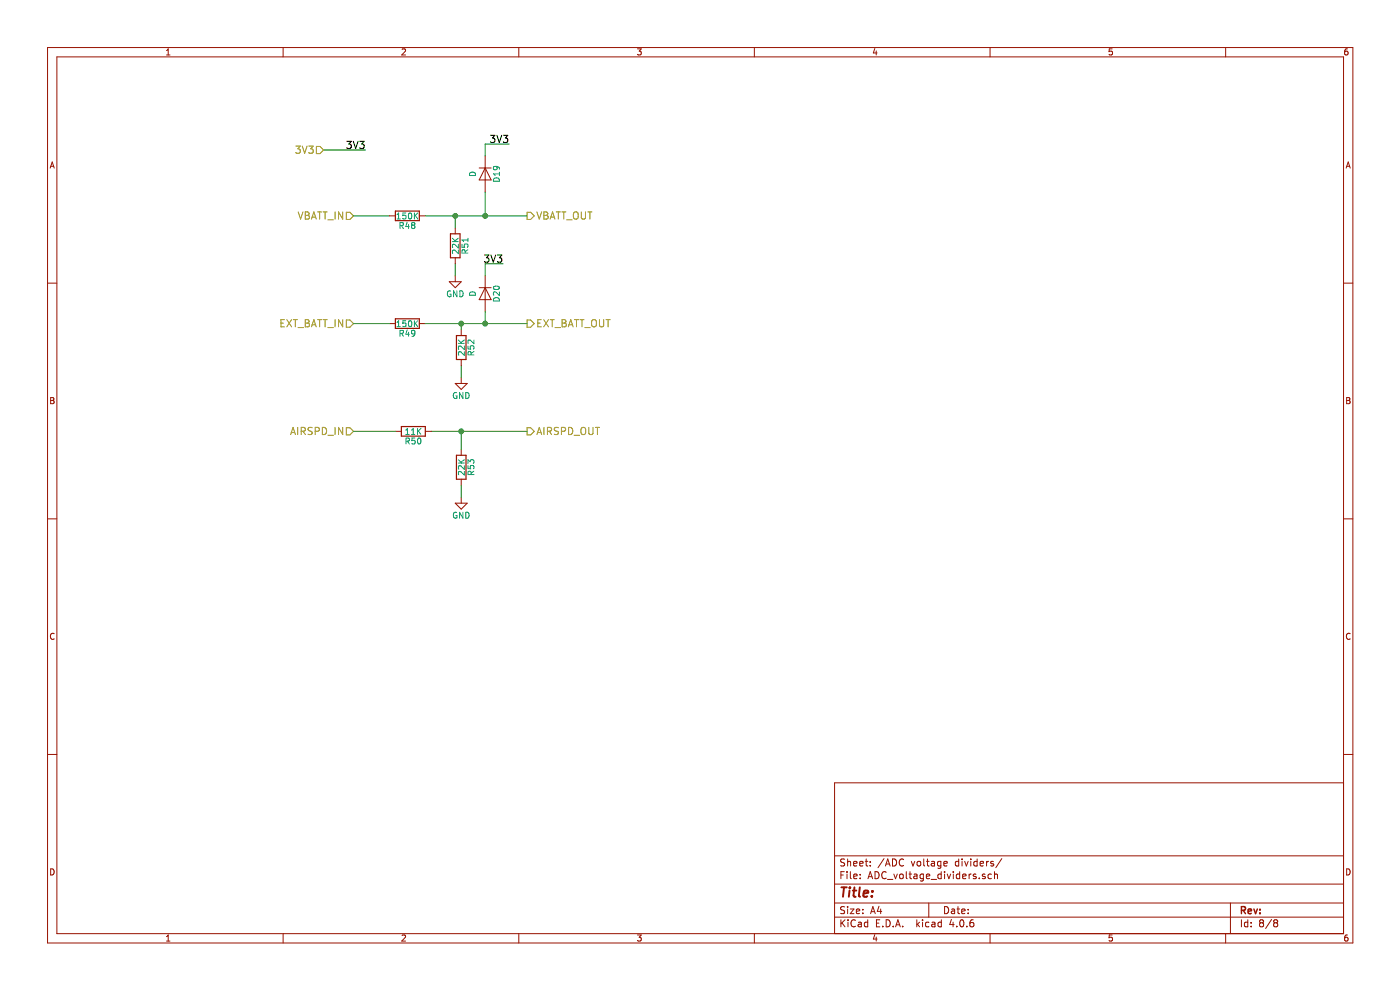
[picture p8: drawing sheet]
<svg xmlns="http://www.w3.org/2000/svg" width="297mm" height="210mm" viewBox="0 0 297 210" stroke-linecap="round" stroke-linejoin="round" font-family="sans-serif">
<g fill="none" stroke="#981200" stroke-width=".21">
<path d="M10.1 10.1h276.9v189.9h-276.9zM12.1 12.1h272.9v185.9h-272.9zM35.3 11.7h.8M35.3 10.7l.4-.3v1.3M60.1 10.1v2M85.3 10.5l.5-.1 .2 .3-.8 1h.8M110.1 10.1v2M135.2 10.4h.8l-.4 .4 .3 .1 .1 .2v.4l-.2 .2-.6-.2M160 10.1v2M185.6 10.3l-.3 .9h.8M185.9 10.8v.9M210 10.1v2"/>
<path d="M235.9 10.4h-.6v.6l.6-.1 .1 .5-.2 .3-.5-.2M260 10.1v2M285.9 10.4h-.4l-.2 .3v.7l.2 .3 .4-.2 .1-.4-.1-.2-.4-.1-.2 .3M10.6 35.7l.5-1.3 .4 1.3M10.8 35.3h.6M101.7 35.6h2.5M102.9 33.1v7.6M102.9 35.6l1.3 2.6h-2.5zM285.6 35.7l.4-1.3 .4 1.3M285.7 35.3h.6M82.6 45.8h1.3M89 45.8h1.2"/>
<path d="M95.3 59.8h2.5l-1.2 1.2zM96.6 48.3v1.3M96.6 54.7v1.2M96.6 58.5v1.3M102.9 58.5v7.6M10.1 60.1h2M82.6 68.6h1.3M89 68.6h1.2M97.8 69.9v1.3M97.8 76.3v1.2M101.7 61h2.5M102.9 61l1.3 2.6h-2.5z"/>
<path d="M285 60.1h2M10.7 84.3h.5l.2 .3-.2 .3 .3 .3-.2 .4h-.6zM10.7 84.9h.5M83.9 91.5h1.2M90.2 91.5h1.3M96.6 81.3h2.5l-1.3 1.3zM97.8 80.1v1.2M97.8 95.3v1.3M285.7 84.3h.4l.3 .3-.3 .3 .3 .3-.2 .4h-.5zM285.7 84.9h.4M10.1 110.1h2M96.6 106.7h2.5l-1.3 1.3z"/>
<path d="M97.8 101.7v1.2M97.8 105.5v1.2M285 110.1h2M11.5 134.4a.58 .58 0 0 0-.8 .6 .58 .58 0 0 0 .8 .5M286.4 134.4a.58 .58 0 0 0-.8 .6 .58 .58 0 0 0 .8 .5M10.1 160h2M285 166.1h-108v31.9M285 160h2M10.7 184.3a.65 .65 0 0 1 .8 .7 .65 .65 0 0 1-.8 .6zM35.3 198.7l.4-.4v1.3M35.3 199.6h.8M60.1 198v2"/>
<path d="M85.3 198.4l.5-.1 .2 .4-.8 .9h.8M110.1 198v2M135.2 198.3h.8l-.4 .5 .3 .1 .1 .2v.4l-.2 .1-.6-.1M160 198v2M177 194.5h108M177 191.5h108M177 187.5h108M177 181.5h108M178.4 185.6h.5M178.4 195.1v1.5M178.6 195.7l.7 .9M179.1 184.9h-.7v1.5"/>
<path d="M179.2 192.4l-.6-.1-.3 .3 .1 .3 .7 .3v.5l-.2 .1-.6-.1M179.2 182.3l-.6-.1-.3 .3 .1 .3 .7 .3v.5l-.2 .1-.6-.1M179.3 195.1l-.9 .9M179.7 184.9v.1M179.7 185.4v1M179.8 182.2v1.5M179.8 192.3v.2M179.8 192.8v1M179.8 182.8l.2-.1 .4 .1 .1 .9M179.9 195.1v.2M179.9 195.6v1M180.4 192.8h.8l-.8 1h.8"/>
<path d="M180.4 184.9v1.3l.2 .2M181.1 183.2l.7-.1-.1-.3-.4-.1-.2 .2 .1 .7h.5M181.1 185.9l.7-.1v-.3l-.5-.1-.2 .2 .1 .7h.6M181.5 195.3a.71 .71 0 0 0-1 .5 .71 .71 0 0 0 .7 .8l.3-.1M181.7 193.3l.7-.1-.1-.3-.4-.1-.2 .2v.7h.6M182.1 195.7h.6v.9M182.4 183.2l.7-.1-.1-.3-.4-.1-.2 .2 .1 .7h.5M182.5 186.3v.1M182.5 185.5v.1M182.7 196l-.7 .2 .3 .4 .4-.1M183 193.7v.1M183 192.9v.1"/>
<path d="M183.5 182.7h.6M183.8 182.2v1.3l.3 .2M184.1 195.7l-.4-.1-.3 .3v.6l.3 .1 .4-.1M184.1 195.1v1.5M184.1 186.4l.5-1.5 .5 1.5M184.3 186h.7M184.6 182.8v.1M184.6 183.6v.1M184.7 193.8l.5-1.5 .5 1.5M184.8 193.4h.7M185.6 198.3l-.3 .9h.8M185.6 184.9a.76 .76 0 0 1 .9 .7 .76 .76 0 0 1-.9 .8z"/>
<path d="M185.9 198.8v.8M185.9 195.8h.5M186.5 192.2l-.4 1.1h1M186.6 195.1h-.7v1.5h.7M186.8 192.8v1M187.3 196.5v.1M187.5 182.1l-1.2 2M187.8 183.7l.5-1.5 .5 1.5M188 183.3h.7M188 195.1a.76 .76 0 0 1 .9 .8 .76 .76 0 0 1-.9 .7zM188 185a.71 .71 0 0 0-1 .5 .71 .71 0 0 0 .7 .9l.3-.1M188.3 186.5h1.1"/>
<path d="M189.3 182.2a.76 .76 0 0 1 .9 .8 .76 .76 0 0 1-.9 .7zM189.5 196.5v.1M189.6 185.4l.4 1 .4-1M190 196.6l.5-1.5 .5 1.5M190.1 196.2h.7M190.9 185.5l.2-.1 .4 .1 .1 .6-.1 .2-.4 .1-.2-.1zM191.5 196.5v.1M191.7 182.4a.71 .71 0 0 0-1 .5 .71 .71 0 0 0 .7 .8l.3-.1M192.3 184.9v1.3l.2 .2M192.8 185.4h.6M193 184.9v1.3l.4 .2M193.3 182.7l.4 1 .4-1"/>
<path d="M193.9 185.5h.6v.9M194.5 195.1v1.5M194.5 185.8l-.7 .2 .3 .4 .4-.1M194.6 182.8l.2-.1 .5 .1v.6l-.1 .2-.4 .1-.2-.1zM194.6 196l.5 .6M195.1 195.6l-.6 .6M195.7 195.1v.2M195.7 195.6v1M195.9 185.5l-.4-.1-.3 .3 .1 .6 .2 .1 .4-.1M195.9 185.4l-.1 1.3-.2 .2-.3-.1M196 182.2v1.3l.2 .2M196.5 185.9l.7-.1v-.3l-.4-.1-.3 .2 .1 .7h.6"/>
<path d="M196.6 182.7h.5M196.8 182.2v1.3l.3 .2M197 191.5v3M197.1 195.7l-.5-.1-.3 .3 .1 .6 .2 .1 .5-.1M197.5 186.5h1.2M197.6 182.8h.6l.1 .9M197.7 195.7h.6l.1 .9M198.3 183.1l-.8 .2 .3 .4 .5-.1M198.4 196l-.8 .2 .3 .4 .5-.1M199.6 182.8l-.4-.1-.3 .3 .1 .6 .2 .1 .4-.1M199.6 182.7l-.1 1.4-.2 .1-.3-.1M199.7 185.5l-.5-.1-.2 .3v.6l.2 .1 .5-.1"/>
<path d="M199.7 184.9v1.5M199.7 195.7l-.4-.1-.3 .3 .1 .6 .2 .1 .4-.1M199.7 195.1v1.5M200.2 183.2l.7-.1v-.3l-.4-.1-.3 .2 .1 .7h.6M200.4 184.9v.1M200.4 185.4v1M200.4 192.3a.76 .76 0 0 1 .9 .8 .76 .76 0 0 1-.9 .7zM200.9 185.4l.4 1 .4-1M201.8 195l-.3 1.1h.9M201.9 192.9h.6v.9M202.2 195.6v1M202.2 184.9v.1"/>
<path d="M202.2 185.4v1M202.5 193.2l-.7 .3 .2 .3 .5-.1M203 196.5v.1M203 192.8h.6M203.2 192.3v1.3l.4 .2M203.4 182.8l-.5-.1-.2 .3v.6l.2 .1 .5-.1M203.4 182.2v1.5M203.6 184.9v1.5M203.6 185.5l-.4-.1-.3 .3v.6l.3 .1 .4-.1M203.8 195.3l.2-.2a.8 .8 0 0 1 .5 .8 .8 .8 0 0 1-.5 .7l-.4-.6zM204 193.3l.7-.1v-.3l-.5-.1-.2 .2 .1 .7h.6M204.1 182.2v.2"/>
<path d="M204.1 182.7v1M204.2 185.9l.7-.1v-.3l-.5-.1-.2 .2 .1 .7h.6M204.7 182.7l.3 1 .4-1M205.1 196.5v.1M205.4 193.7v.1M205.4 192.9v.1M205.6 185.4v1M205.9 182.2v.2M205.9 182.7v1M206 185.4l-.4 .3M206.5 195.1l-.5 .1a1.11 1.11 0 0 0-.1 1.3l.4 .1 .2-.1 .1-.5-.3-.3h-.4l-.2 .3M207 185.5l-.3-.1-.2 .2v.2l.5 .2v.3h-.5"/>
<path d="M207.3 182.8l-.4-.1-.3 .3 .1 .6 .2 .1 .4-.1M207.3 182.2v1.5M207.7 186.3v.1M207.9 183.2l.7-.1v-.3l-.4-.1-.3 .2 .1 .7h.6M209 185.5l-.4-.1-.2 .2 .1 .2 .5 .2v.3h-.6M209.3 182.7v1M209.7 182.7l-.4 .3M210 198v2M210.3 185.5l-.4-.1-.3 .3 .1 .6 .2 .1 .4-.1M210.7 182.8l-.3-.1-.2 .2v.2l.5 .2v.3h-.5M211 185.5l.2-.1 .4 .1v.9M211 184.9v1.5"/>
<path d="M212.5 182.1l-1.2 2M235.9 198.3h-.6v.6h.6l.1 .5-.2 .2-.5-.1M260 198v2M261 191.5v6.5M263.4 195.1v1.5M264.7 195.7l-.4-.1-.3 .3 .1 .6 .2 .1 .4-.1M264.7 195.1v1.5M265.4 196.5v.1M265.4 195.7v.1M267.5 195.7l-.3 .3v.3l.3 .3h.3l.3-.3v-.3l-.3-.3M267.5 195.7l-.3-.2 .3-.4h.3l.3 .3-.3 .3M267.5 195.7h.3"/>
<path d="M269.8 195l-1.3 2M270.5 195.7l-.3 .3v.3l.3 .3h.3l.3-.3v-.3l-.3-.3M270.5 195.7l-.3-.2 .3-.4h.3l.3 .3-.3 .3M270.5 195.7h.3M285.7 184.3a.65 .65 0 0 1 .7 .7 .65 .65 0 0 1-.7 .6zM285.9 198.3l-.4 .1-.2 .2v.8l.2 .2 .4-.1 .1-.4-.1-.2-.4-.1-.2 .3"/>
</g>
<g fill="none" stroke="#009596" stroke-width=".21">
<path d="M99.6 36.7a.69 .69 0 0 1 .8-.1 .69 .69 0 0 1 .5 .6h-1.3zM104.7 38a.69 .69 0 0 1 .8-.2 .69 .69 0 0 1 .4 .7h-1.2zM105.2 35.3l.3 .2-.1 .4-.6 .1-.1-.5 .2-.2 .7 .1 .3 .3v.2M105.9 36.5v.7M105.9 36.9h-1.2l.3 .3M84.2 45.5l.4-.3v1.2M84.2 46.4h.7M84.9 47.9l.6-.1v-.5l-.6-.1v1.3M85.2 47.9l.4 .6M86.1 45.2h-.6l-.1 .6h.7v.5l-.2 .1-.5-.1M86.4 47.1l-.3 .9h.8M86.7 47.6v.9"/>
<path d="M86.7 45.3l.2-.1a.67 .67 0 0 1 .5 .6 .67 .67 0 0 1-.5 .6l-.3-.4zM87.5 47.7l-.2-.2 .2-.3 .5 .1v.2l-.2 .2M87.5 47.7l-.2 .3 .1 .4 .1 .1h.3l.2-.3v-.3l-.2-.2M87.5 47.7h.3M87.9 45.2v1.2M88.1 45.7l.5 .7M88.6 45.2l-.7 .7M96 51.2h1.2M96 50.5l.7 .7M97.2 51.8v.8l-.9-.8-.3 .2 .1 .5M97.2 53v.8l-.9-.8-.3 .3 .1 .4M97.2 50.5l-.7 .6"/>
<path d="M98 51.8v.6l.6 .1v-.7h.5l.2 .2-.2 .5M98.7 53.7l-.1-.6-.5-.1-.1 .7h1.3M99.3 50.5v.7M99.3 53l-.6 .4M99.3 50.9h-1.3l.4 .3M84.2 69.3h.7M84.2 68.4l.4-.4v1.3M84.9 70.7l.6-.1v-.4l-.6-.1v1.2M85.2 70.7l.4 .6M86.1 68h-.6l-.1 .6h.7v.6l-.2 .1-.5-.1M86.4 70l-.3 .9h.8M86.7 70.5v.8"/>
<path d="M86.7 68.1l.2-.1a.67 .67 0 0 1 .5 .7 .67 .67 0 0 1-.5 .6l-.3-.5zM87.9 68v1.3M88 70.6l-.2 .3-.4-.1v-.6l.4-.1 .2 .2v.7l-.3 .3h-.3M88.1 68.6l.5 .7M88.6 68l-.7 .7M95.6 61.7a.59 .59 0 0 0-.7 .6 .59 .59 0 0 0 .7 .6l.1-.5h-.3M96.9 61.7v1.3l-.7-1.3v1.3M97.2 72.8h1.3M97.2 72.1l.7 .7M97.5 61.7a.64 .64 0 0 1 .8 .6 .64 .64 0 0 1-.8 .7zM98.5 74.6v.8l-.9-.8-.4 .2 .1 .5M98.5 73.4v.8l-.9-.8-.4 .2 .1 .5"/>
<path d="M98.5 72.1l-.7 .6M99.3 73.4v.6l.6 .1v-.7h.5l.1 .2-.1 .5M99.6 62.1a.69 .69 0 0 1 .8-.1 .69 .69 0 0 1 .5 .6h-1.3zM99.9 75.3v-.6l-.5-.1-.1 .7h1.2M100.5 74.6l-.6 .4M100.5 72.1v.8l-.9-.8-.3 .3 .1 .4M104.7 63.4a.69 .69 0 0 1 .8-.2 .69 .69 0 0 1 .4 .6h-1.2zM104.8 60.8a.69 .69 0 0 1 1.1 .3 .74 .74 0 0 1-1.2-.1zM105.9 61.9v.8l-.9-.8-.3 .2 .1 .5M86.1 92.2h.7M86.1 91.2l.3-.3v1.3M86.1 93.6l.6-.1 .1-.5-.7-.1v1.3"/>
<path d="M86.4 93.6l.5 .6M87.3 92.2h.7M87.3 91.2l.4-.3v1.3M88 92.9h-.6v.6h.6v.6l-.2 .1-.4-.1M88.6 90.9v1.3M88.7 93l.2-.1a.67 .67 0 0 1 .4 .7 .67 .67 0 0 1-.4 .6l-.3-.5zM88.8 91.4l.5 .8M89.3 90.9l-.7 .7M96.9 83.3a.59 .59 0 0 0-.7 .6 .59 .59 0 0 0 .7 .6v-.5h-.2M97.2 98.2h1.3M97.2 97.5l.7 .7M98.2 83.3v1.2l-.7-1.2v1.2"/>
<path d="M98.5 98.8v.8l-.9-.8-.4 .2 .1 .5M98.5 97.5l-.7 .5M98.8 83.3a.64 .64 0 0 1 .7 .6 .64 .64 0 0 1-.7 .6zM99.3 98.3v-.8l.5 .4 .1-.3h.5l.1 .1-.1 .6M99.3 98.8v.6h.6v-.6h.5l.1 .2-.1 .4M100.5 100l-.6 .4M96.9 108.7a.59 .59 0 0 0-.7 .6 .59 .59 0 0 0 .7 .6v-.5h-.2M98.2 108.7v1.2l-.7-1.2v1.2M98.5 100v.8l-.9-.8-.4 .2 .1 .5M98.8 108.7a.64 .64 0 0 1 .7 .6 .64 .64 0 0 1-.7 .6zM99.9 100.7v-.6l-.5-.1-.1 .7h1.2"/>
</g>
<g fill="none" stroke="#009300" stroke-width=".21">
<path d="M68.6 31.8h8.9M108 30.6h-5.1v2.5M75 45.8h7.6M90.2 45.8h21.6M96.6 45.8v2.5M96.6 55.9v2.6M102.9 40.7v5.1M106.7 55.9h-3.8v2.6M75 68.6h7.6M90.2 68.6h21.6M97.8 68.6v1.3M97.8 77.5v2.6"/>
<path d="M102.9 66.1v2.5M75 91.5h8.9M91.5 91.5h20.3M97.8 91.5v3.8M97.8 102.9v2.6"/>
</g>
<path d="M83.9 44.8h5.1v2h-5.1zM95.6 49.6h2v5.1h-2zM83.9 67.6h5.1v2.1h-5.1zM96.8 71.2h2.1v5.1h-2.1zM85.1 90.5h5.1v2h-5.1zM96.8 96.6h2.1v5.1h-2.1z" fill="none" stroke="#981200" stroke-width=".25"/>
<g fill="none" stroke="#969400" stroke-width=".21">
<path d="M62.8 31h.9l-.5 .6 .5 .2-.1 .6-.2 .1-.6-.1M64.1 31l.5 1.5 .5-1.5M65.5 31h.9l-.5 .6 .5 .2v.6l-.3 .1-.6-.1M67.1 31.1h.8l.7 .7-.7 .8h-.8zM63.3 45l.5 1.5 .5-1.5M64.8 45h.5l.3 .3-.3 .4 .3 .1v.4l-.3 .3h-.5zM64.8 45.7h.5M66.1 46.5l.5-1.5 .5 1.5M66.2 46h.7M67.4 45h.8M67.8 45v1.5M68.5 45h.9"/>
<path d="M69 45v1.5M69.6 46.6h1.1M71.1 45v1.5M72.7 45v1.5l-.9-1.5v1.5M73.5 45h.7l.8 .8-.8 .8h-.7zM111.8 45h.8l.7 .8-.7 .8h-.8zM113.9 45l.5 1.5 .5-1.5M115.4 45h.5l.3 .3-.3 .4 .3 .1 .1 .4-.3 .3h-.6zM115.4 45.7h.5M116.7 46.5l.5-1.5 .5 1.5M116.8 46h.8M118 45h.9"/>
<path d="M118.4 45v1.5M119.2 45h.8M119.6 45v1.5M120.2 46.6h1.2M121.7 45.2a.5 .5 0 0 1 .6-.2 .5 .5 0 0 1 .4 .5l-.1 .8-.3 .2a.53 .53 0 0 1-.7-.5zM123.3 45v1.2l.3 .3h.3l.3-.3v-1.2M124.7 45h.9M125.1 45v1.5M59.6 68.5h.5M60.3 67.8h-.7v1.5h.7M60.8 67.8l1.1 1.5M61.9 67.8l-1.1 1.5"/>
<path d="M62.2 67.8h.9M62.7 67.8v1.5M63.2 69.5h1.2M64.8 68.5h.5M64.8 67.8h.5l.3 .3-.3 .4 .3 .2v.4l-.3 .2h-.5zM66.1 69.3l.5-1.5 .5 1.5M66.2 68.9h.7M67.4 67.8h.8M67.8 67.8v1.5M68.5 67.8h.9M69 67.8v1.5M69.6 69.5h1.1"/>
<path d="M71.1 67.8v1.5M72.7 67.8v1.5l-.9-1.5v1.5M73.5 67.9h.7l.8 .7-.8 .8h-.7zM111.8 67.9h.8l.7 .7-.7 .8h-.8zM114.1 68.5h.5M114.8 67.8h-.7v1.5h.7M115.3 67.8l1.1 1.5M116.4 67.8l-1.1 1.5M116.7 67.8h.9M117.1 67.8v1.5M117.7 69.5h1.2M119.3 68.5h.5"/>
<path d="M119.3 67.8h.5l.3 .3-.3 .4 .3 .2v.4l-.3 .2h-.5zM120.6 69.3l.5-1.5 .5 1.5M120.7 68.9h.7M121.9 67.8h.8M122.3 67.8v1.5M123 67.8h.9M123.5 67.8v1.5M124.1 69.5h1.1M125.7 67.9a.5 .5 0 0 1 .6-.1 .5 .5 0 0 1 .2 .5v.8l-.3 .2a.53 .53 0 0 1-.7-.5v-.5zM127.2 67.8v1.3l.3 .2h.3l.3-.2v-1.3M128.6 67.8h.8M129 67.8v1.5"/>
<path d="M61.7 92.2l.5-1.5 .5 1.5M61.8 91.8h.7M63.2 90.7v1.5M63.9 91.5l.7-.1 .2-.2-.1-.4-.2-.1h-.6v1.5M64.3 91.5l.5 .7M66.2 90.7h-.6l-.2 .1v.4l.7 .3 .1 .4-.3 .3-.6-.1M66.9 91.5l.7-.1 .2-.2-.1-.4-.2-.1h-.6v1.5M68.4 90.7a.77 .77 0 0 1 .9 .7 .77 .77 0 0 1-.9 .8zM69.6 92.3h1.1M71.1 90.7v1.5M72.7 90.7v1.5l-.9-1.5v1.5M73.5 90.7h.7l.8 .8-.8 .8h-.7z"/>
<path d="M111.8 90.7h.8l.7 .8-.7 .8h-.8zM113.9 92.2l.5-1.5 .5 1.5M114 91.8h.8M115.4 90.7v1.5M116.1 91.5l.8-.1 .1-.2-.1-.4-.2-.1h-.6v1.5M116.5 91.5l.5 .7M118.5 90.7h-.6l-.3 .3 .1 .3 .7 .3v.4l-.2 .2-.6-.1M119.1 91.5l.7-.1 .2-.2-.1-.4-.2-.1h-.6v1.5M120.6 90.7a.77 .77 0 0 1 .9 .7 .77 .77 0 0 1-.9 .8zM121.8 92.3h1.2M123.3 90.9a.5 .5 0 0 1 .6-.2 .5 .5 0 0 1 .4 .5l-.1 .8-.3 .2a.53 .53 0 0 1-.7-.5zM124.9 90.7v1.2l.3 .3h.3l.3-.3v-1.2"/>
<path d="M126.3 90.7h.9M126.7 90.7v1.5"/>
</g>
<path d="M73.6 30h.9l-.5 .6 .5 .2-.1 .5-.2 .2-.6-.2M74.9 30l.5 1.5 .6-1.5M76.3 30h1l-.6 .6 .6 .2-.1 .5-.3 .2-.6-.2M104 28.7h1l-.5 .6 .5 .3-.1 .5-.2 .1-.7-.1M105.4 28.7l.5 1.5 .5-1.5M106.8 28.7h.9l-.5 .6 .5 .3-.1 .5-.2 .1-.6-.1M102.8 54.1h.9l-.5 .6 .5 .3-.1 .5-.2 .1-.6-.1M104.1 54.1l.6 1.5 .5-1.5M105.5 54.1h1l-.6 .6 .6 .3-.1 .5-.3 .1-.6-.1" fill="none" stroke="#000" stroke-width=".21"/>
<g fill="#009300" stroke="#009300" stroke-width=".21">
<circle cx="102.9" cy="68.6" r=".51"/>
<circle cx="102.9" cy="45.8" r=".51"/>
<circle cx="97.8" cy="68.6" r=".51"/>
<circle cx="96.6" cy="45.8" r=".51"/>
<circle cx="97.8" cy="91.5" r=".51"/>
</g>
<path d="M263.4 193.1l.7-.1 .1-.2-.1-.3-.2-.2h-.5v1.5M263.7 193.1l.5 .7M264.8 193.3l.7-.1-.1-.3-.4-.1-.2 .2 .1 .7h.5M266 192.8l.4 1 .3-1M267.3 193.7v.1M267.3 192.9v.1" fill="none" stroke="#981200" stroke-width=".3"/>
<path d="M178.5 188.2h1.1M179.1 188.2l-.3 2M180.2 188.9l-.1 1.3M180.3 188.2v.2M180.3 188.2l.1 .1-.1 .1M180.9 188.9h.8M181.3 188.2l-.2 1.7v.2l.4 .1M182.4 188.2l-.2 1.7 .3 .3M183.2 189.6l1-.2-.1-.4-.6-.1-.3 .3v.9h.8M184.9 190v.2M185.1 189v.2M185.1 189l-.1 .1 .1 .1" fill="none" stroke="#981200" stroke-width=".41"/>
</svg>
